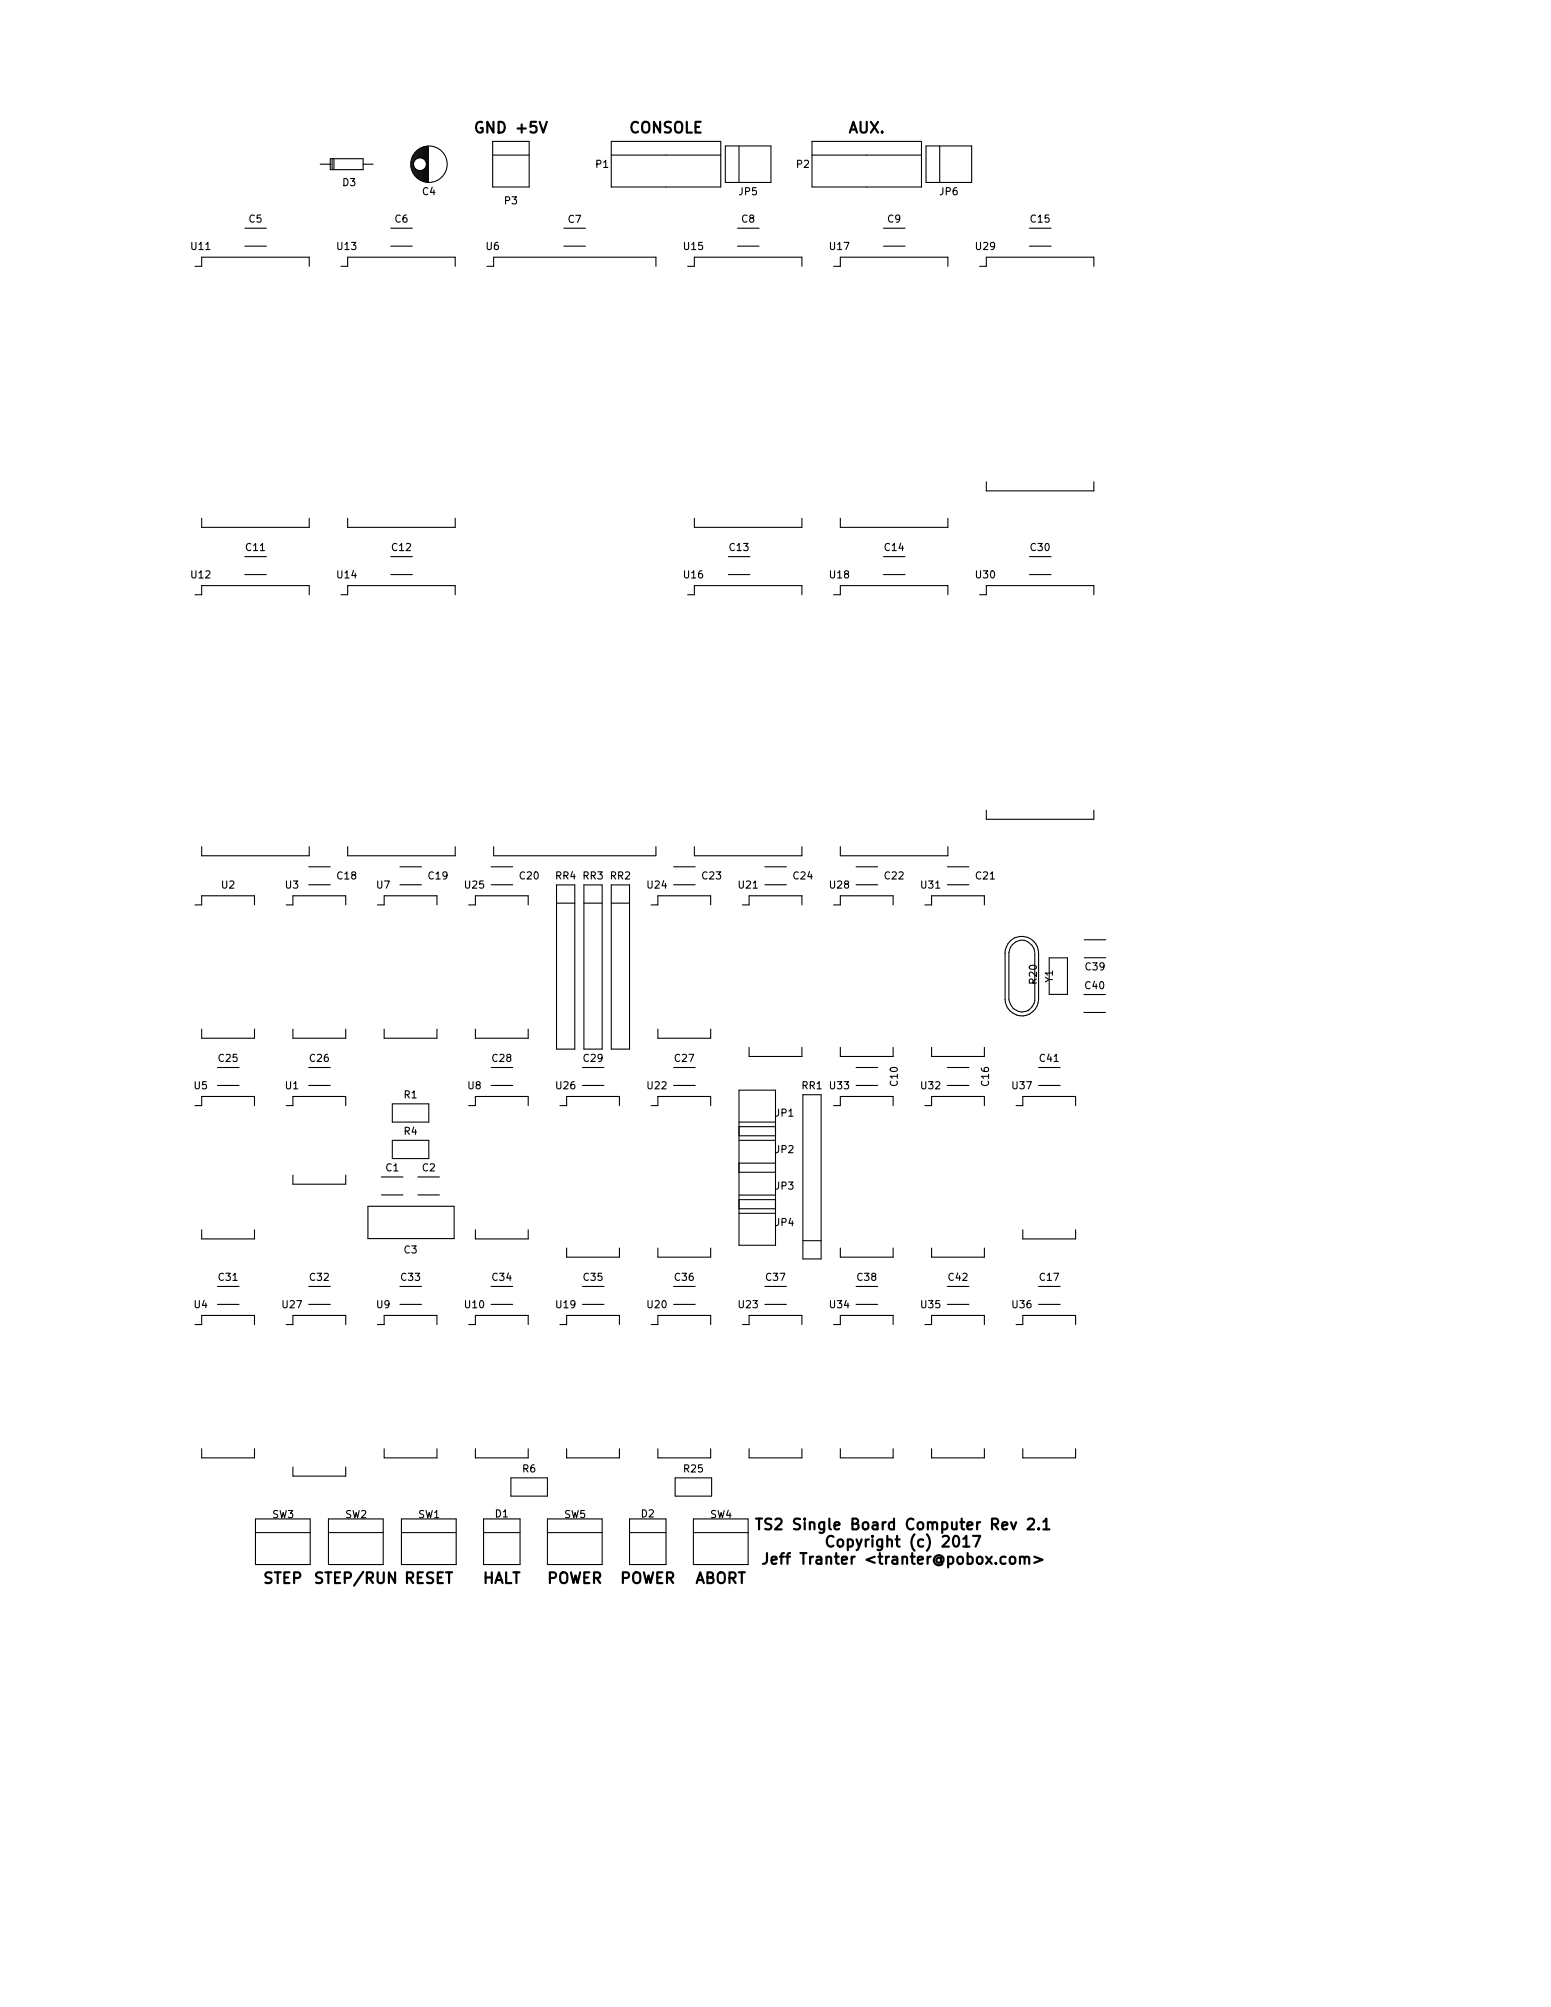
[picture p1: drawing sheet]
<svg xmlns="http://www.w3.org/2000/svg" width="216mm" height="279mm" viewBox="0 0 216 279" stroke-linecap="round" stroke-linejoin="round" font-family="sans-serif">
<defs><g id="words">
<g font-size="2.1">
<text x="66.6" y="18.5">GND +5V</text>
<text x="87.5" y="18.5">CONSOLE</text>
<text x="118.2" y="18.5">AUX.</text>
<text x="107.9" y="213">TS2 Single Board Computer Rev 2.1</text>
<text x="116.6" y="215.4">Copyright (c) 2017</text>
<text x="36.6" y="220.5">STEP</text>
<text x="44.2" y="220.5">STEP/RUN RESET</text>
<text x="67.1" y="220.5">HALT</text>
<text x="76.1" y="220.5">POWER</text>
<text x="86.2" y="220.5">POWER</text>
<text x="96.6" y="220.5">ABORT</text>
<text x="108.6" y="217.8">Jeff Tranter &lt;tranter@pobox.com&gt;</text>
</g>
<g font-size="1.4">
<text x="83" y="23.4">P1</text>
<text x="110.9" y="23.4">P2</text>
<text x="47.7" y="25.9">D3</text>
<text x="58.8" y="27.2">C4</text>
<text x="70.3" y="28.4">P3</text>
<text x="102.9" y="27.2">JP5</text>
<text x="130.8" y="27.2">JP6</text>
<text x="26.7" y="34.8">U11</text>
<text x="34.7" y="31">C5</text>
<text x="47" y="34.8">U13</text>
<text x="55" y="31">C6</text>
<text x="67.7" y="34.8">U6</text>
<text x="79.1" y="31">C7</text>
<text x="95.2" y="34.8">U15</text>
<text x="103.2" y="31">C8</text>
<text x="115.6" y="34.8">U17</text>
<text x="123.6" y="31">C9</text>
<text x="135.9" y="34.8">U29</text>
<text x="143.5" y="31">C15</text>
<text x="34.3" y="76.7">C11</text>
<text x="54.6" y="76.7">C12</text>
<text x="101.6" y="76.7">C13</text>
<text x="123.2" y="76.7">C14</text>
<text x="143.5" y="76.7">C30</text>
<text x="26.7" y="80.5">U12</text>
<text x="47" y="80.5">U14</text>
<text x="95.2" y="80.5">U16</text>
<text x="115.6" y="80.5">U18</text>
<text x="135.9" y="80.5">U30</text>
<text x="30.9" y="123.7">U2</text>
<text x="39.7" y="123.7">U3</text>
<text x="47" y="122.4">C18</text>
<text x="52.4" y="123.7">U7</text>
<text x="59.7" y="122.4">C19</text>
<text x="64.8" y="123.7">U25</text>
<text x="72.4" y="122.4">C20</text>
<text x="77.3" y="122.4">RR4</text>
<text x="81.2" y="122.4">RR3</text>
<text x="85" y="122.4">RR2</text>
<text x="90.2" y="123.7">U24</text>
<text x="97.8" y="122.4">C23</text>
<text x="102.9" y="123.7">U21</text>
<text x="110.5" y="122.4">C24</text>
<text x="115.6" y="123.7">U28</text>
<text x="123.2" y="122.4">C22</text>
<text x="128.3" y="123.7">U31</text>
<text x="135.9" y="122.4">C21</text>
<text x="144.3" y="136.9" transform="rotate(-90 144.3 136.9)">R20</text>
<text x="146.6" y="136.7" transform="rotate(-90 146.6 136.7)">Y1</text>
<text x="151.1" y="137.7">C40</text>
<text x="151.1" y="135.1">C39</text>
<text x="30.5" y="147.8">C25</text>
<text x="43.2" y="147.8">C26</text>
<text x="68.6" y="147.8">C28</text>
<text x="81.3" y="147.8">C29</text>
<text x="94" y="147.8">C27</text>
<text x="144.8" y="147.8">C41</text>
<text x="27" y="151.6">U5</text>
<text x="39.7" y="151.6">U1</text>
<text x="56.3" y="152.9">R1</text>
<text x="65.1" y="151.6">U8</text>
<text x="77.5" y="151.6">U26</text>
<text x="90.2" y="151.6">U22</text>
<text x="108" y="155.4">JP1</text>
<text x="111.6" y="151.6">RR1</text>
<text x="115.6" y="151.6">U33</text>
<text x="125" y="151.1" transform="rotate(-90 125 151.1)">C10</text>
<text x="128.3" y="151.6">U32</text>
<text x="137.7" y="151.1" transform="rotate(-90 137.7 151.1)">C16</text>
<text x="141" y="151.6">U37</text>
<text x="56.3" y="158">R4</text>
<text x="108" y="160.5">JP2</text>
<text x="53.7" y="163.1">C1</text>
<text x="58.8" y="163.1">C2</text>
<text x="108" y="165.6">JP3</text>
<text x="108" y="170.7">JP4</text>
<text x="30.5" y="178.3">C31</text>
<text x="43.2" y="178.3">C32</text>
<text x="55.9" y="178.3">C33</text>
<text x="56.3" y="174.5">C3</text>
<text x="68.6" y="178.3">C34</text>
<text x="81.3" y="178.3">C35</text>
<text x="94" y="178.3">C36</text>
<text x="106.7" y="178.3">C37</text>
<text x="119.4" y="178.3">C38</text>
<text x="132.1" y="178.3">C42</text>
<text x="144.8" y="178.3">C17</text>
<text x="27" y="182.1">U4</text>
<text x="39.4" y="182.1">U27</text>
<text x="52.4" y="182.1">U9</text>
<text x="64.8" y="182.1">U10</text>
<text x="77.5" y="182.1">U19</text>
<text x="90.2" y="182.1">U20</text>
<text x="102.9" y="182.1">U23</text>
<text x="115.6" y="182.1">U34</text>
<text x="128.3" y="182.1">U35</text>
<text x="141" y="182.1">U36</text>
<text x="72.8" y="205">R6</text>
<text x="95.2" y="205">R25</text>
<text x="37.9" y="211.3">SW3</text>
<text x="48.1" y="211.3">SW2</text>
<text x="58.2" y="211.3">SW1</text>
<text x="69" y="211.2">D1</text>
<text x="78.6" y="211.3">SW5</text>
<text x="89.3" y="211.2">D2</text>
<text x="98.9" y="211.3">SW4</text>
</g>
</g></defs>
<path d="M105.2 211.4h.9M105.7 211.4v1.5M106.8 216.2v1.1a.48 .48 0 0 1-.6 .4M107.4 211.5l-.2-.1-.5 .1a.36 .36 0 0 0-.2 .3 .36 .36 0 0 0 .3 .3 .55 .55 0 0 1 .6 .4l-.1 .3-.2 .1-.6-.1M107.4 217.2l.7-.1v-.3l-.5-.1-.2 .2 .1 .7 .1 .1 .5-.1M116 214a.6 .6 0 0 0-.7-.1 .6 .6 0 0 0-.2 .8 .56 .56 0 0 0 .3 .5 .56 .56 0 0 0 .6 0M135.4 213.8h1l-.6 1.5M143.1 211.6l.2-.2 .5 .1a.41 .41 0 0 1 .1 .6l-.9 .8h.9M144 216.7l1.1 .4-1.1 .5M144.6 212.8h.1l-.1 .1-.1-.1h.1v.1M145.2 211.8l.5-.4v1.5M145.2 212.9h.9" fill="none" stroke="#000" stroke-width=".3"/>
<g fill="none" stroke="#000" stroke-width=".15">
<path d="M68.6 19.7h5.1v6.3h-5.1zM85.1 19.7h15.2v6.3h-15.2zM113 19.7h15.3v6.3h-15.3zM27.1 37.1h1v-1.3h14.9v1.3M34.1 34.3h3M34.1 31.8h3M44.6 22.9h1.5M46 22.1h4.5v1.5h-4.5zM46.2 22.1v1.5M46.5 22.1v1.5M47.5 37.1h.9v-1.3h15v1.3M50.5 22.9h1.4"/>
<path d="M54.4 34.3h3M54.4 31.8h3M57.3 22.4v.9M57.4 21.9v1.9M57.5 21.6v2.5M57.7 21.4v1M57.7 23.3v1M57.8 21.2v1M57.8 23.5v1M58 21.1v1M58 23.6v1M58.1 21v1"/>
<path d="M58.1 23.7v1.1M58.2 20.8v1.2M58.2 23.7v1.2M58.4 20.7v1.3M58.4 23.8v1.2M58.5 20.7v1.3M58.5 23.8v1.3M58.7 20.6v1.4M58.7 23.7v1.4M58.8 20.5v1.5M58.8 23.7v1.5M58.9 20.5v1.6"/>
<path d="M58.9 23.6v1.6M59.1 20.4v1.8M59.1 23.5v1.8M59.2 20.4v2M59.2 23.4v1.9M59.4 20.4v2.4M59.4 23v2.3M59.5 20.4v5M59.6 20.4v5M67.8 37.1h.9v-1.3h22.6v1.3M68.6 21.6h5.1M78.5 34.3h3"/>
<path d="M78.5 31.8h3M85.1 21.6h15.2M95.7 37.1h1v-1.3h14.9v1.3M101 20.3h6.3v5.1h-6.3zM102.7 34.3h3M102.7 31.8h3M102.9 20.3v5.1M113 21.6h15.3M116 37.1h1v-1.3h14.9v1.3M123 34.3h3M123 31.8h3M128.9 20.3h6.4v5.1h-6.4z"/>
<path d="M130.8 20.3v5.1M136.4 37.1h.9v-1.3h15v1.3M143.3 34.3h3M143.3 31.8h3M28.1 72.1v1.3h14.9v-1.3M34.1 80h3M34.1 77.5h3M48.4 72.1v1.3h15v-1.3M54.4 80h3M54.4 77.5h3M96.7 72.1v1.3h14.9v-1.3M101.4 80h3"/>
<path d="M101.4 77.5h3M117 72.1v1.3h14.9v-1.3M123 80h3M123 77.5h3M137.3 67.1v1.2h15v-1.2M143.3 80h3M143.3 77.5h3M27.1 82.8h1v-1.3h14.9v1.3M47.5 82.8h.9v-1.3h15v1.3M95.7 82.8h1v-1.3h14.9v1.3M116 82.8h1v-1.3h14.9v1.3M136.4 82.8h.9v-1.3h15v1.3"/>
<path d="M28.1 117.9v1.2h14.9v-1.2M48.4 117.9v1.2h15v-1.2M68.7 117.9v1.2h22.6v-1.2M96.7 117.9v1.2h14.9v-1.2M117 117.9v1.2h14.9v-1.2M137.3 112.8v1.3h15v-1.3M27.1 126h1v-1.3h7.3v1.3M39.8 126h1v-1.3h7.3v1.3M43 123.2h3M43 120.7h3M52.5 126h1v-1.3h7.3v1.3M55.7 123.2h3"/>
<path d="M55.7 120.7h3M65.2 126h1v-1.3h7.3v1.3M68.4 123.2h3M68.4 120.7h3M77.5 123.2h2.5v22.9h-2.5zM77.5 125.7h2.5M81.3 123.2h2.5v22.9h-2.5zM81.3 125.7h2.5M85.1 123.2h2.5v22.9h-2.5zM85.1 125.7h2.5M90.6 126h1v-1.3h7.3v1.3M93.8 123.2h3"/>
<path d="M93.8 120.7h3M103.3 126h1v-1.3h7.3v1.3M106.5 123.2h3M106.5 120.7h3M116 126h1v-1.3h7.3v1.3M119.2 123.2h3M119.2 120.7h3M128.7 126h1v-1.3h7.3v1.3M131.9 123.2h3M131.9 120.7h3M144 132.6a1.8 1.8 0 0 0-1.8-1.7 1.8 1.8 0 0 0-1.8 1.7v6.6a1.84 1.84 0 0 0 2.8 1.4M144 132.7v6.6l-.1 .4-.3 .5-.5 .5"/>
<path d="M144.6 139.1v-6.4a2.33 2.33 0 0 0-2.4-2.3 2.33 2.33 0 0 0-2.3 2.3v6.4a2.33 2.33 0 0 0 2.3 2.3 2.33 2.33 0 0 0 2.4-2.2M146 133.4h2.6v5h-2.6zM150.9 138.5h3M150.9 133.3h3M150.9 130.8h3M27.1 153.9h1v-1.3h7.3v1.3M28.1 143.3v1.2h7.3v-1.2M30.3 151.1h3M30.3 148.6h3M39.8 153.9h1v-1.3h7.3v1.3M40.8 143.3v1.2h7.3v-1.2M43 151.1h3"/>
<path d="M43 148.6h3M53.5 143.3v1.2h7.3v-1.2M54.6 153.7h5.1v2.5h-5.1zM54.6 158.8h5.1v2.5h-5.1zM65.2 153.9h1v-1.3h7.3v1.3M66.2 143.3v1.2h7.3v-1.2M68.4 151.1h3M68.4 148.6h3M77.9 153.9h1v-1.3h7.3v1.3M81.1 151.1h3M81.1 148.6h3M90.6 153.9h1v-1.3h7.3v1.3"/>
<path d="M91.6 143.3v1.2h7.3v-1.2M93.8 151.1h3M93.8 148.6h3M102.9 156.2h5M102.9 158.8h5M102.9 151.8h5v21.6h-5zM102.9 158.1h5M102.9 156.8h5M104.3 145.8v1.3h7.3v-1.3M111.8 152.4h2.5v22.9h-2.5zM116 153.9h1v-1.3h7.3v1.3M117 145.8v1.3h7.3v-1.3"/>
<path d="M119.2 151.1h3M119.2 148.6h3M128.7 153.9h1v-1.3h7.3v1.3M129.7 145.8v1.3h7.3v-1.3M131.9 151.1h3M131.9 148.6h3M141.4 153.9h1v-1.3h7.3v1.3M144.6 151.1h3M144.6 148.6h3M150.9 140.9h3M28.1 171.2v1.3h7.3v-1.3M30.3 179.1h3"/>
<path d="M40.8 163.6v1.3h7.3v-1.3M43 179.1h3M51.2 167.9h12v4.5h-12zM53.1 163.9h3M53.1 166.3h3M55.7 179.1h3M58.2 163.9h3M58.2 166.3h3M66.2 171.2v1.3h7.3v-1.3M68.4 179.1h3M78.9 173.7v1.3h7.3v-1.3M81.1 179.1h3"/>
<path d="M91.6 173.7v1.3h7.3v-1.3M93.8 179.1h3M102.9 163.2h5M102.9 166.4h5M102.9 161.9h5M102.9 168.3h5M102.9 168.9h5M102.9 167h5M106.5 179.1h3M111.8 172.7h2.5M117 173.7v1.3h7.3v-1.3M119.2 179.1h3"/>
<path d="M129.7 173.7v1.3h7.3v-1.3M131.9 179.1h3M142.4 171.2v1.3h7.3v-1.3M144.6 179.1h3M27.1 184.4h1v-1.3h7.3v1.3M30.3 181.6h3M39.8 184.4h1v-1.3h7.3v1.3M43 181.6h3M52.5 184.4h1v-1.3h7.3v1.3M55.7 181.6h3M65.2 184.4h1v-1.3h7.3v1.3M68.4 181.6h3"/>
<path d="M77.9 184.4h1v-1.3h7.3v1.3M81.1 181.6h3M90.6 184.4h1v-1.3h7.3v1.3M93.8 181.6h3M103.3 184.4h1v-1.3h7.3v1.3M106.5 181.6h3M116 184.4h1v-1.3h7.3v1.3M119.2 181.6h3M128.7 184.4h1v-1.3h7.3v1.3M131.9 181.6h3M141.4 184.4h1v-1.3h7.3v1.3M144.6 181.6h3"/>
<path d="M28.1 201.7v1.3h7.3v-1.3M35.6 213.4h7.6M35.6 211.5h7.6v6.3h-7.6zM40.8 204.2v1.3h7.3v-1.3M45.7 213.4h7.6M45.7 211.5h7.6v6.3h-7.6zM53.5 201.7v1.3h7.3v-1.3M55.9 213.4h7.6M55.9 211.5h7.6v6.3h-7.6zM66.2 201.7v1.3h7.3v-1.3M67.3 213.4h5.1M67.3 211.5h5.1v6.3h-5.1z"/>
<path d="M71.1 205.7h5.1v2.6h-5.1zM76.2 213.4h7.6M76.2 211.5h7.6v6.3h-7.6zM78.9 201.7v1.3h7.3v-1.3M87.6 213.4h5.1M87.6 211.5h5.1v6.3h-5.1zM91.6 201.7v1.3h7.3v-1.3M94 205.7h5.1v2.6h-5.1zM96.5 213.4h7.6M96.5 211.5h7.6v6.3h-7.6zM104.3 201.7v1.3h7.3v-1.3M117 201.7v1.3h7.3v-1.3"/>
<path d="M129.7 201.7v1.3h7.3v-1.3M142.4 201.7v1.3h7.3v-1.3"/>
<circle cx="58.5" cy="22.9" r=".9"/>
<circle cx="59.7" cy="22.9" r="2.54"/>
</g>
<use href="#words"/>
</svg>
